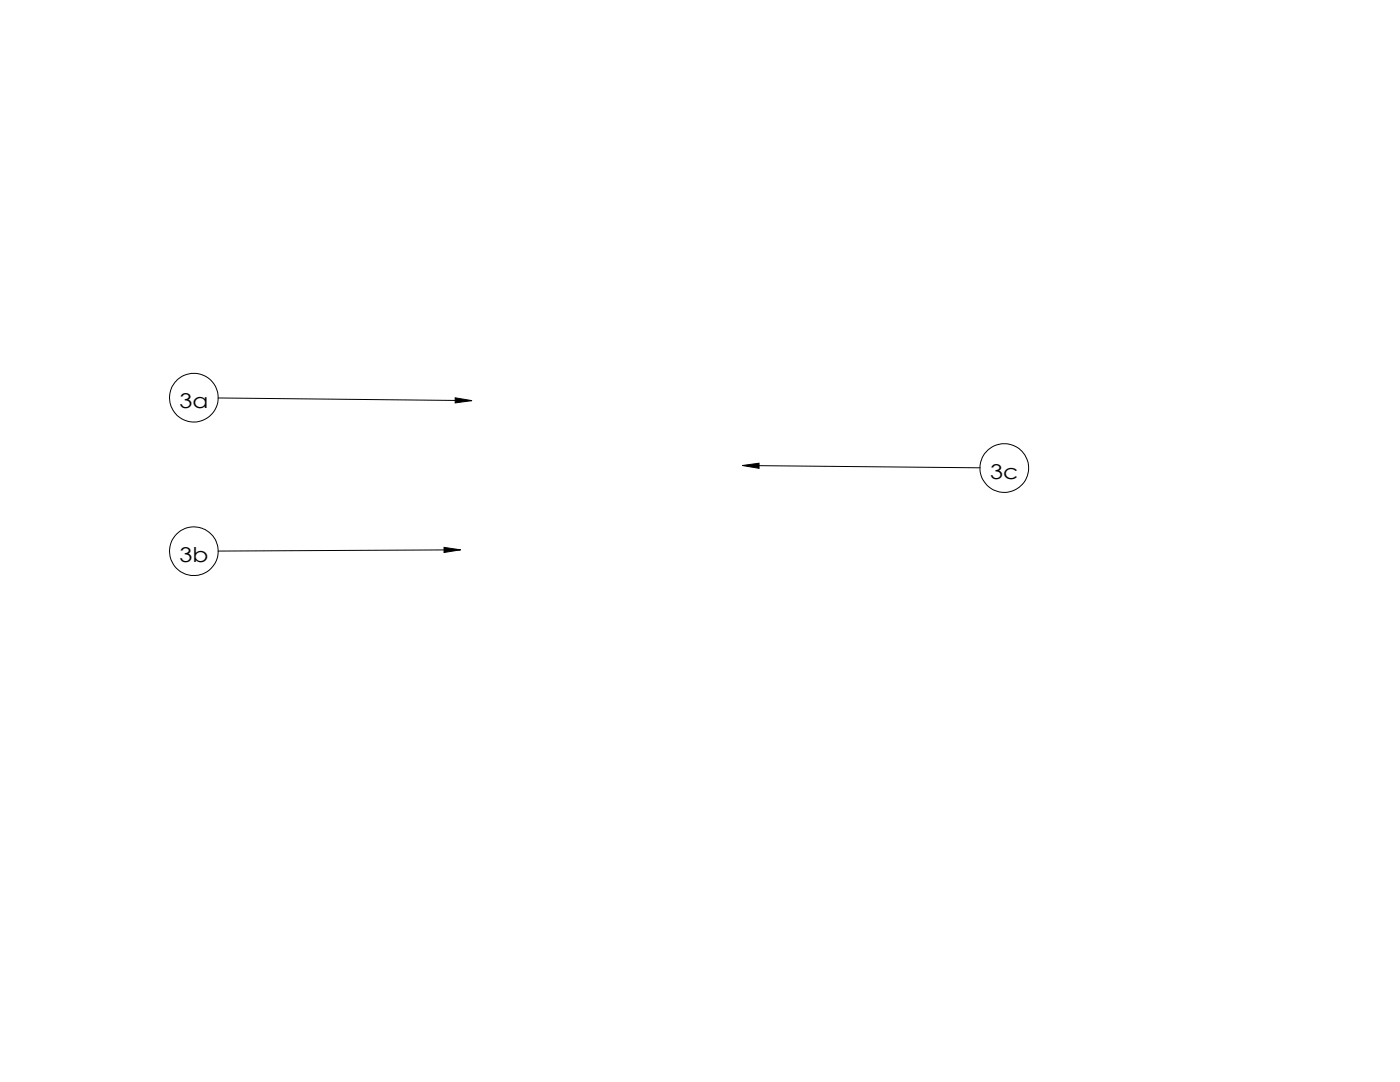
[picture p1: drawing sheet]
<svg xmlns="http://www.w3.org/2000/svg" width="279mm" height="216mm" viewBox="0 0 279 216" stroke-linecap="round" stroke-linejoin="round" font-family="sans-serif">
<defs><g id="words">
<g font-size="4.1">
<text x="35.8" y="81.5">3a</text>
<text x="197.6" y="95.5">3c</text>
<text x="35.8" y="112.1">3b</text>
</g>
</g></defs>
<g fill="none" stroke="#000" stroke-width=".2">
<path d="M43.5 79.4l50.7 .5M90.8 79.4l3.4 .5-3.4 .5zM148.2 92.9l3.3-.5v1.1zM148.2 92.9l47.4 .4M88.6 109.2l3.3 .5-3.3 .5zM91.9 109.7l-48.4 .3"/>
<circle cx="38.7" cy="79.3" r="4.9"/>
<circle cx="200.4" cy="93.4" r="4.9"/>
<circle cx="38.7" cy="110" r="4.8"/>
</g>
<path d="M90.8 79.4l3.4 .5-3.4 .5zM88.6 109.2l3.3 .5-3.3 .5zM148.2 92.9l3.3-.5v1.1z" fill="#000"/>
<use href="#words"/>
</svg>
